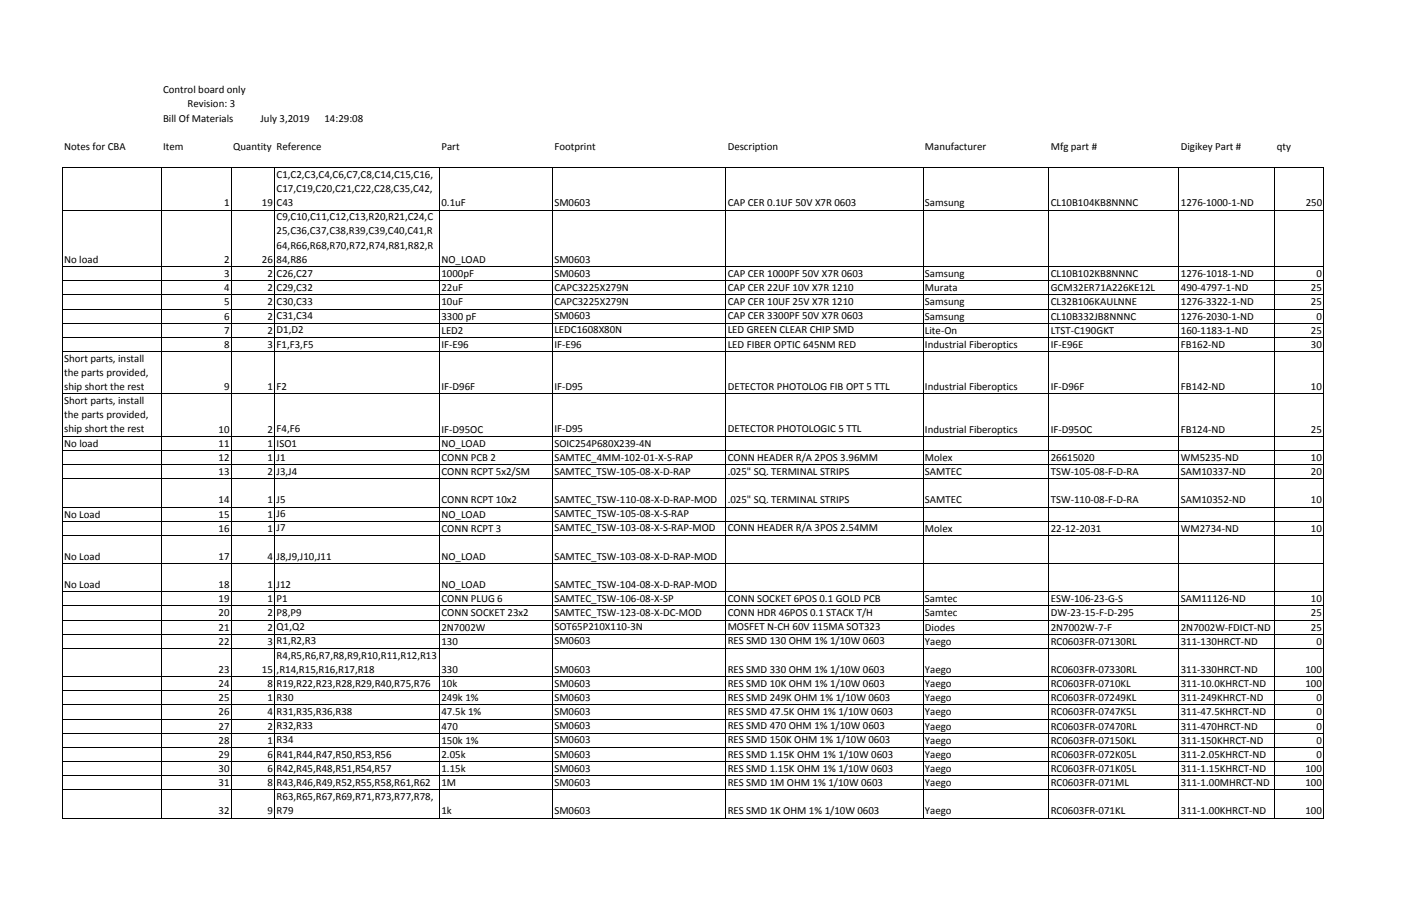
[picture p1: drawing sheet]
<svg xmlns="http://www.w3.org/2000/svg" width="432mm" height="279mm" viewBox="0 0 432 279" stroke-linecap="round" stroke-linejoin="round" font-family="sans-serif">
<defs><g id="words">
<g font-size="3.3">
<text x="50.2" y="28.8">Control board only</text>
<text x="57.8" y="33.1">Revision: 3</text>
<text x="50.3" y="37.5">Bill Of Materials</text>
<text x="80.3" y="37.5">July 3,2019</text>
<text x="100" y="37.5">14:29:08</text>
<text x="19.8" y="46.2">Notes for CBA</text>
<text x="50.3" y="46.2">Item</text>
<text x="71.9" y="46.2">Quantity Reference</text>
<text x="136.1" y="46.2">Part</text>
<text x="170.9" y="46.1">Footprint</text>
<text x="224.3" y="46.1">Description</text>
<text x="285.1" y="46.2">Manufacturer</text>
<text x="323.9" y="46.2">Mfg part #</text>
<text x="363.9" y="46.2">Digikey Part #</text>
<text x="393.5" y="46.2">qty</text>
<text x="85.3" y="54.9">C1,C2,C3,C4,C6,C7,C8,C14,C15,C16,</text>
<text x="85.3" y="59.2">C17,C19,C20,C21,C22,C28,C35,C42,</text>
<text x="69" y="63.7">1</text>
<text x="80.7" y="63.7">19</text>
<text x="85.3" y="63.6">C43</text>
<text x="136.1" y="63.7">0.1uF</text>
<text x="170.9" y="63.6">SM0603</text>
<text x="224.3" y="63.6">CAP CER 0.1UF 50V X7R 0603</text>
<text x="285.1" y="63.6">Samsung</text>
<text x="323.9" y="63.6">CL10B104KB8NNNC</text>
<text x="363.9" y="63.6">1276‐1000‐1‐ND</text>
<text x="402.5" y="63.6">250</text>
<text x="85.3" y="67.9">C9,C10,C11,C12,C13,R20,R21,C24,C</text>
<text x="85.3" y="72.3">25,C36,C37,C38,R39,C39,C40,C41,R</text>
<text x="85.3" y="76.7">64,R66,R68,R70,R72,R74,R81,R82,R</text>
<text x="19.8" y="81.1">No load</text>
<text x="69" y="81.1">2</text>
<text x="80.7" y="81.1">26</text>
<text x="85.3" y="81">84,R86</text>
<text x="136.1" y="81.1">NO_LOAD</text>
<text x="170.9" y="81">SM0603</text>
<text x="69" y="85.5">3</text>
<text x="69" y="89.8">4</text>
<text x="82.4" y="85.5">2</text>
<text x="82.4" y="89.8">2</text>
<text x="85.3" y="85.4">C26,C27</text>
<text x="85.3" y="89.7">C29,C32</text>
<text x="136.1" y="85.5">1000pF</text>
<text x="136.1" y="89.8">22uF</text>
<text x="170.9" y="85.4">SM0603</text>
<text x="170.9" y="89.7">CAPC3225X279N</text>
<text x="224.3" y="85.4">CAP CER 1000PF 50V X7R 0603</text>
<text x="224.3" y="89.7">CAP CER 22UF 10V X7R 1210</text>
<text x="285.1" y="85.5">Samsung</text>
<text x="285.1" y="89.8">Murata</text>
<text x="323.9" y="85.5">CL10B102KB8NNNC</text>
<text x="323.9" y="89.8">GCM32ER71A226KE12L</text>
<text x="363.9" y="85.5">1276‐1018‐1‐ND</text>
<text x="363.9" y="89.8">490‐4797‐1‐ND</text>
<text x="404" y="89.8">25</text>
<text x="405.7" y="85.5">0</text>
<text x="69" y="94.2">5</text>
<text x="82.4" y="94.2">2</text>
<text x="85.3" y="94.1">C30,C33</text>
<text x="136.1" y="94.2">10uF</text>
<text x="170.9" y="94.1">CAPC3225X279N</text>
<text x="224.3" y="94.1">CAP CER 10UF 25V X7R 1210</text>
<text x="285.1" y="94.2">Samsung</text>
<text x="323.8" y="94.2">CL32B106KAULNNE</text>
<text x="363.9" y="94.2">1276‐3322‐1‐ND</text>
<text x="404" y="94.2">25</text>
<text x="69" y="98.6">6</text>
<text x="82.4" y="98.6">2</text>
<text x="85.3" y="98.5">C31,C34</text>
<text x="136.1" y="98.6">3300 pF</text>
<text x="170.9" y="98.5">SM0603</text>
<text x="224.3" y="98.5">CAP CER 3300PF 50V X7R 0603</text>
<text x="285.1" y="98.6">Samsung</text>
<text x="323.8" y="98.6">CL10B332JB8NNNC</text>
<text x="363.9" y="98.6">1276‐2030‐1‐ND</text>
<text x="405.7" y="98.6">0</text>
<text x="69" y="102.9">7</text>
<text x="69" y="107.3">8</text>
<text x="82.4" y="102.9">2</text>
<text x="82.4" y="107.3">3</text>
<text x="85.3" y="102.8">D1,D2</text>
<text x="85.3" y="107.2">F1,F3,F5</text>
<text x="136.1" y="102.9">LED2</text>
<text x="136.1" y="107.3">IF‐E96</text>
<text x="170.9" y="102.8">LEDC1608X80N</text>
<text x="170.9" y="107.2">IF‐E96</text>
<text x="224.3" y="102.8">LED GREEN CLEAR CHIP SMD</text>
<text x="224.3" y="107.2">LED FIBER OPTIC 645NM RED</text>
<text x="285.1" y="102.9">Lite‐On</text>
<text x="285.1" y="107.3">Industrial Fiberoptics</text>
<text x="323.8" y="107.3">IF‐E96E</text>
<text x="323.9" y="102.9">LTST‐C190GKT</text>
<text x="363.9" y="107.3">FB162‐ND</text>
<text x="363.9" y="102.9">160‐1183‐1‐ND</text>
<text x="404" y="102.9">25</text>
<text x="404" y="107.3">30</text>
<text x="19.8" y="111.5">Short parts, install</text>
<text x="19.8" y="115.9">the parts provided,</text>
<text x="19.8" y="120.3">ship short the rest</text>
<text x="19.8" y="124.6">Short parts, install</text>
<text x="69" y="120.4">9</text>
<text x="82.4" y="120.4">1</text>
<text x="85.3" y="120.3">F2</text>
<text x="136.1" y="120.4">IF‐D96F</text>
<text x="170.9" y="120.3">IF‐D95</text>
<text x="224.3" y="120.3">DETECTOR PHOTOLOG FIB OPT 5 TTL</text>
<text x="285.1" y="120.4">Industrial Fiberoptics</text>
<text x="323.8" y="120.4">IF‐D96F</text>
<text x="363.9" y="120.4">FB142‐ND</text>
<text x="404" y="120.4">10</text>
<text x="19.8" y="129">the parts provided,</text>
<text x="19.8" y="133.4">ship short the rest</text>
<text x="19.8" y="137.8">No load</text>
<text x="67.4" y="137.8">11</text>
<text x="67.4" y="133.4">10</text>
<text x="82.4" y="137.8">1</text>
<text x="82.4" y="133.4">2</text>
<text x="85.3" y="133.4">F4,F6</text>
<text x="85.3" y="137.7">ISO1</text>
<text x="136.1" y="133.4">IF‐D95OC</text>
<text x="136.1" y="137.8">NO_LOAD</text>
<text x="170.9" y="133.4">IF‐D95</text>
<text x="170.9" y="137.7">SOIC254P680X239‐4N</text>
<text x="224.3" y="133.4">DETECTOR PHOTOLOGIC 5 TTL</text>
<text x="285.1" y="133.4">Industrial Fiberoptics</text>
<text x="323.8" y="133.4">IF‐D95OC</text>
<text x="363.9" y="133.4">FB124‐ND</text>
<text x="404" y="133.4">25</text>
<text x="67.4" y="142.2">12</text>
<text x="82.4" y="142.2">1</text>
<text x="85.3" y="142.1">J1</text>
<text x="136.1" y="142.2">CONN PCB 2</text>
<text x="170.9" y="142.1">SAMTEC_4MM‐102‐01‐X‐S‐RAP</text>
<text x="224.3" y="142.1">CONN HEADER R/A 2POS 3.96MM</text>
<text x="285.1" y="142.2">Molex</text>
<text x="323.8" y="142.2">26615020</text>
<text x="363.9" y="142.2">WM5235‐ND</text>
<text x="404" y="142.2">10</text>
<text x="67.4" y="146.5">13</text>
<text x="82.4" y="146.5">2</text>
<text x="85.3" y="146.4">J3,J4</text>
<text x="136.1" y="146.5">CONN RCPT 5x2/SM</text>
<text x="170.9" y="146.4">SAMTEC_TSW‐105‐08‐X‐D‐RAP</text>
<text x="224.3" y="146.4">.025&quot; SQ. TERMINAL STRIPS</text>
<text x="285.1" y="146.5">SAMTEC</text>
<text x="323.8" y="146.5">TSW‐105‐08‐F‐D‐RA</text>
<text x="363.9" y="146.5">SAM10337‐ND</text>
<text x="404" y="146.5">20</text>
<text x="67.4" y="155.2">14</text>
<text x="82.4" y="155.2">1</text>
<text x="85.3" y="155.2">J5</text>
<text x="136.1" y="155.2">CONN RCPT 10x2</text>
<text x="170.9" y="155.2">SAMTEC_TSW‐110‐08‐X‐D‐RAP‐MOD</text>
<text x="224.3" y="155.2">.025&quot; SQ. TERMINAL STRIPS</text>
<text x="285.1" y="155.2">SAMTEC</text>
<text x="323.8" y="155.2">TSW‐110‐08‐F‐D‐RA</text>
<text x="363.9" y="155.2">SAM10352‐ND</text>
<text x="404" y="155.2">10</text>
<text x="19.8" y="159.6">No Load</text>
<text x="67.3" y="159.6">15</text>
<text x="82.4" y="159.6">1</text>
<text x="85.3" y="159.5">J6</text>
<text x="136.1" y="159.6">NO_LOAD</text>
<text x="170.9" y="159.5">SAMTEC_TSW‐105‐08‐X‐S‐RAP</text>
<text x="67.4" y="164">16</text>
<text x="82.4" y="164">1</text>
<text x="85.3" y="163.9">J7</text>
<text x="136.1" y="164">CONN RCPT 3</text>
<text x="170.9" y="163.9">SAMTEC_TSW‐103‐08‐X‐S‐RAP‐MOD</text>
<text x="224.3" y="163.9">CONN HEADER R/A 3POS 2.54MM</text>
<text x="285.1" y="164">Molex</text>
<text x="323.8" y="164">22‐12‐2031</text>
<text x="363.9" y="164">WM2734‐ND</text>
<text x="404" y="164">10</text>
<text x="19.8" y="172.7">No Load</text>
<text x="67.4" y="172.7">17</text>
<text x="82.4" y="172.7">4</text>
<text x="85.3" y="172.6">J8,J9,J10,J11</text>
<text x="136.1" y="172.7">NO_LOAD</text>
<text x="170.9" y="172.6">SAMTEC_TSW‐103‐08‐X‐D‐RAP‐MOD</text>
<text x="19.8" y="181.4">No Load</text>
<text x="67.4" y="181.4">18</text>
<text x="67.4" y="185.8">19</text>
<text x="82.4" y="181.4">1</text>
<text x="82.4" y="185.8">1</text>
<text x="85.3" y="181.3">J12</text>
<text x="85.3" y="185.7">P1</text>
<text x="136.1" y="181.4">NO_LOAD</text>
<text x="136.1" y="185.8">CONN PLUG 6</text>
<text x="170.9" y="181.3">SAMTEC_TSW‐104‐08‐X‐D‐RAP‐MOD</text>
<text x="170.9" y="185.7">SAMTEC_TSW‐106‐08‐X‐SP</text>
<text x="224.3" y="185.7">CONN SOCKET 6POS 0.1 GOLD PCB</text>
<text x="285.1" y="185.8">Samtec</text>
<text x="323.9" y="185.8">ESW‐106‐23‐G‐S</text>
<text x="363.9" y="185.8">SAM11126‐ND</text>
<text x="404" y="185.8">10</text>
<text x="67.4" y="190.1">20</text>
<text x="82.4" y="190.1">2</text>
<text x="85.3" y="190">P8,P9</text>
<text x="136.1" y="190.1">CONN SOCKET 23x2</text>
<text x="170.9" y="190">SAMTEC_TSW‐123‐08‐X‐DC‐MOD</text>
<text x="224.3" y="190">CONN HDR 46POS 0.1 STACK T/H</text>
<text x="285.1" y="190.1">Samtec</text>
<text x="323.9" y="190.1">DW‐23‐15‐F‐D‐295</text>
<text x="404" y="190.1">25</text>
<text x="67.4" y="194.5">21</text>
<text x="82.4" y="194.5">2</text>
<text x="85.3" y="194.4">Q1,Q2</text>
<text x="136.1" y="194.5">2N7002W</text>
<text x="170.9" y="194.4">SOT65P210X110‐3N</text>
<text x="224.3" y="194.4">MOSFET N‐CH 60V 115MA SOT323</text>
<text x="285.1" y="194.5">Diodes</text>
<text x="323.8" y="194.5">2N7002W‐7‐F</text>
<text x="363.9" y="194.5">2N7002W‐FDICT‐ND</text>
<text x="404" y="194.5">25</text>
<text x="67.4" y="198.8">22</text>
<text x="82.4" y="198.8">3</text>
<text x="85.3" y="203.1">R4,R5,R6,R7,R8,R9,R10,R11,R12,R13</text>
<text x="85.3" y="198.8">R1,R2,R3</text>
<text x="136.1" y="198.8">130</text>
<text x="170.9" y="198.8">SM0603</text>
<text x="224.3" y="198.8">RES SMD 130 OHM 1% 1/10W 0603</text>
<text x="285.1" y="198.8">Yaego</text>
<text x="323.9" y="198.8">RC0603FR‐07130RL</text>
<text x="363.9" y="198.8">311‐130HRCT‐ND</text>
<text x="405.7" y="198.8">0</text>
<text x="67.4" y="207.6">23</text>
<text x="80.7" y="207.6">15</text>
<text x="85.3" y="207.5">,R14,R15,R16,R17,R18</text>
<text x="136.1" y="207.6">330</text>
<text x="170.9" y="207.5">SM0603</text>
<text x="224.3" y="207.5">RES SMD 330 OHM 1% 1/10W 0603</text>
<text x="285.1" y="207.6">Yaego</text>
<text x="323.9" y="207.6">RC0603FR‐07330RL</text>
<text x="363.9" y="207.6">311‐330HRCT‐ND</text>
<text x="402.3" y="207.6">100</text>
<text x="67.4" y="211.9">24</text>
<text x="82.4" y="211.9">8</text>
<text x="85.3" y="211.8">R19,R22,R23,R28,R29,R40,R75,R76</text>
<text x="136.1" y="211.9">10k</text>
<text x="170.9" y="211.8">SM0603</text>
<text x="224.3" y="211.8">RES SMD 10K OHM 1% 1/10W 0603</text>
<text x="285.1" y="211.9">Yaego</text>
<text x="323.9" y="211.9">RC0603FR‐0710KL</text>
<text x="363.9" y="211.9">311‐10.0KHRCT‐ND</text>
<text x="402.3" y="211.9">100</text>
<text x="67.4" y="216.3">25</text>
<text x="67.4" y="220.6">26</text>
<text x="82.4" y="216.3">1</text>
<text x="82.4" y="220.6">4</text>
<text x="85.3" y="216.2">R30</text>
<text x="85.3" y="220.6">R31,R35,R36,R38</text>
<text x="136.1" y="216.3">249k 1%</text>
<text x="136.1" y="220.6">47.5k 1%</text>
<text x="170.9" y="216.2">SM0603</text>
<text x="170.9" y="220.6">SM0603</text>
<text x="224.3" y="216.2">RES SMD 249K OHM 1% 1/10W 0603</text>
<text x="224.3" y="220.6">RES SMD 47.5K OHM 1% 1/10W 0603</text>
<text x="285.1" y="216.3">Yaego</text>
<text x="285.1" y="220.6">Yaego</text>
<text x="323.9" y="216.3">RC0603FR‐07249KL</text>
<text x="323.9" y="220.6">RC0603FR‐0747K5L</text>
<text x="363.9" y="216.3">311‐249KHRCT‐ND</text>
<text x="363.9" y="220.6">311‐47.5KHRCT‐ND</text>
<text x="405.7" y="220.6">0</text>
<text x="405.7" y="216.3">0</text>
<text x="67.4" y="225">27</text>
<text x="82.4" y="225">2</text>
<text x="85.3" y="224.9">R32,R33</text>
<text x="136.1" y="225">470</text>
<text x="170.9" y="224.9">SM0603</text>
<text x="224.3" y="224.9">RES SMD 470 OHM 1% 1/10W 0603</text>
<text x="285.1" y="225">Yaego</text>
<text x="323.9" y="225">RC0603FR‐07470RL</text>
<text x="363.9" y="225">311‐470HRCT‐ND</text>
<text x="405.7" y="225">0</text>
<text x="67.4" y="229.4">28</text>
<text x="67.4" y="233.7">29</text>
<text x="82.4" y="229.4">1</text>
<text x="82.4" y="233.7">6</text>
<text x="85.3" y="229.3">R34</text>
<text x="85.3" y="233.6">R41,R44,R47,R50,R53,R56</text>
<text x="136.1" y="229.4">150k 1%</text>
<text x="136.1" y="233.7">2.05k</text>
<text x="170.9" y="229.3">SM0603</text>
<text x="170.9" y="233.6">SM0603</text>
<text x="224.3" y="229.3">RES SMD 150K OHM 1% 1/10W 0603</text>
<text x="224.3" y="233.6">RES SMD 1.15K OHM 1% 1/10W 0603</text>
<text x="285.1" y="229.4">Yaego</text>
<text x="285.1" y="233.7">Yaego</text>
<text x="323.9" y="229.4">RC0603FR‐07150KL</text>
<text x="323.9" y="233.7">RC0603FR‐072K05L</text>
<text x="363.9" y="229.4">311‐150KHRCT‐ND</text>
<text x="363.9" y="233.7">311‐2.05KHRCT‐ND</text>
<text x="405.7" y="233.7">0</text>
<text x="405.7" y="229.4">0</text>
<text x="67.4" y="238.1">30</text>
<text x="82.4" y="238.1">6</text>
<text x="85.3" y="238">R42,R45,R48,R51,R54,R57</text>
<text x="136.1" y="238.1">1.15k</text>
<text x="170.9" y="238">SM0603</text>
<text x="224.3" y="238">RES SMD 1.15K OHM 1% 1/10W 0603</text>
<text x="285.1" y="238.1">Yaego</text>
<text x="323.9" y="238.1">RC0603FR‐071K05L</text>
<text x="363.9" y="238.1">311‐1.15KHRCT‐ND</text>
<text x="402.3" y="238.1">100</text>
<text x="67.4" y="242.4">31</text>
<text x="82.4" y="242.4">8</text>
<text x="85.3" y="242.4">R43,R46,R49,R52,R55,R58,R61,R62</text>
<text x="136.1" y="242.4">1M</text>
<text x="170.9" y="242.4">SM0603</text>
<text x="224.3" y="242.4">RES SMD 1M OHM 1% 1/10W 0603</text>
<text x="285.1" y="242.4">Yaego</text>
<text x="323.9" y="242.4">RC0603FR‐071ML</text>
<text x="363.9" y="242.4">311‐1.00MHRCT‐ND</text>
<text x="402.3" y="242.4">100</text>
<text x="67.4" y="251.2">32</text>
<text x="82.4" y="251.2">9</text>
<text x="85.3" y="246.7">R63,R65,R67,R69,R71,R73,R77,R78,</text>
<text x="85.3" y="251.1">R79</text>
<text x="136.1" y="251.2">1k</text>
<text x="170.9" y="251.1">SM0603</text>
<text x="224.3" y="251.1">RES SMD 1K OHM 1% 1/10W 0603</text>
<text x="285.1" y="251.2">Yaego</text>
<text x="323.9" y="251.2">RC0603FR‐071KL</text>
<text x="363.9" y="251.2">311‐1.00KHRCT‐ND</text>
<text x="402.3" y="251.2">100</text>
</g>
</g></defs>
<g fill="none" stroke="#000" stroke-width=".31">
<path d="M19.2 51.7h388.8v200.6h-388.8zM49.7 51.7v200.6M71.3 51.7v200.6M84.7 51.7v200.6M135.5 51.7v200.6M170.3 51.7v200.6M223.7 51.7v200.6M284.5 51.7v200.6M323.3 51.7v200.6M363.4 51.7v200.6M392.9 51.7v200.6M19.2 64.8h388.8"/>
<path d="M19.2 82.2h388.8M19.2 86.6h388.8M19.2 91h388.8M19.2 95.3h388.8M19.2 99.7h388.8M19.2 104h388.8M19.2 108.4h388.8M19.2 121.5h388.8M19.2 134.6h388.8M19.2 138.9h388.8M19.2 143.3h388.8M19.2 147.6h388.8"/>
<path d="M19.2 156.4h388.8M19.2 160.7h388.8M19.2 165.1h388.8M19.2 173.8h388.8M19.2 182.5h388.8M19.2 186.9h388.8M19.2 191.2h388.8M19.2 195.6h388.8M19.2 200h388.8M19.2 208.7h388.8M19.2 213h388.8M19.2 217.4h388.8"/>
<path d="M19.2 221.8h388.8M19.2 226.1h388.8M19.2 230.5h388.8M19.2 234.8h388.8M19.2 239.2h388.8M19.2 243.6h388.8"/>
</g>
<use href="#words"/>
</svg>
